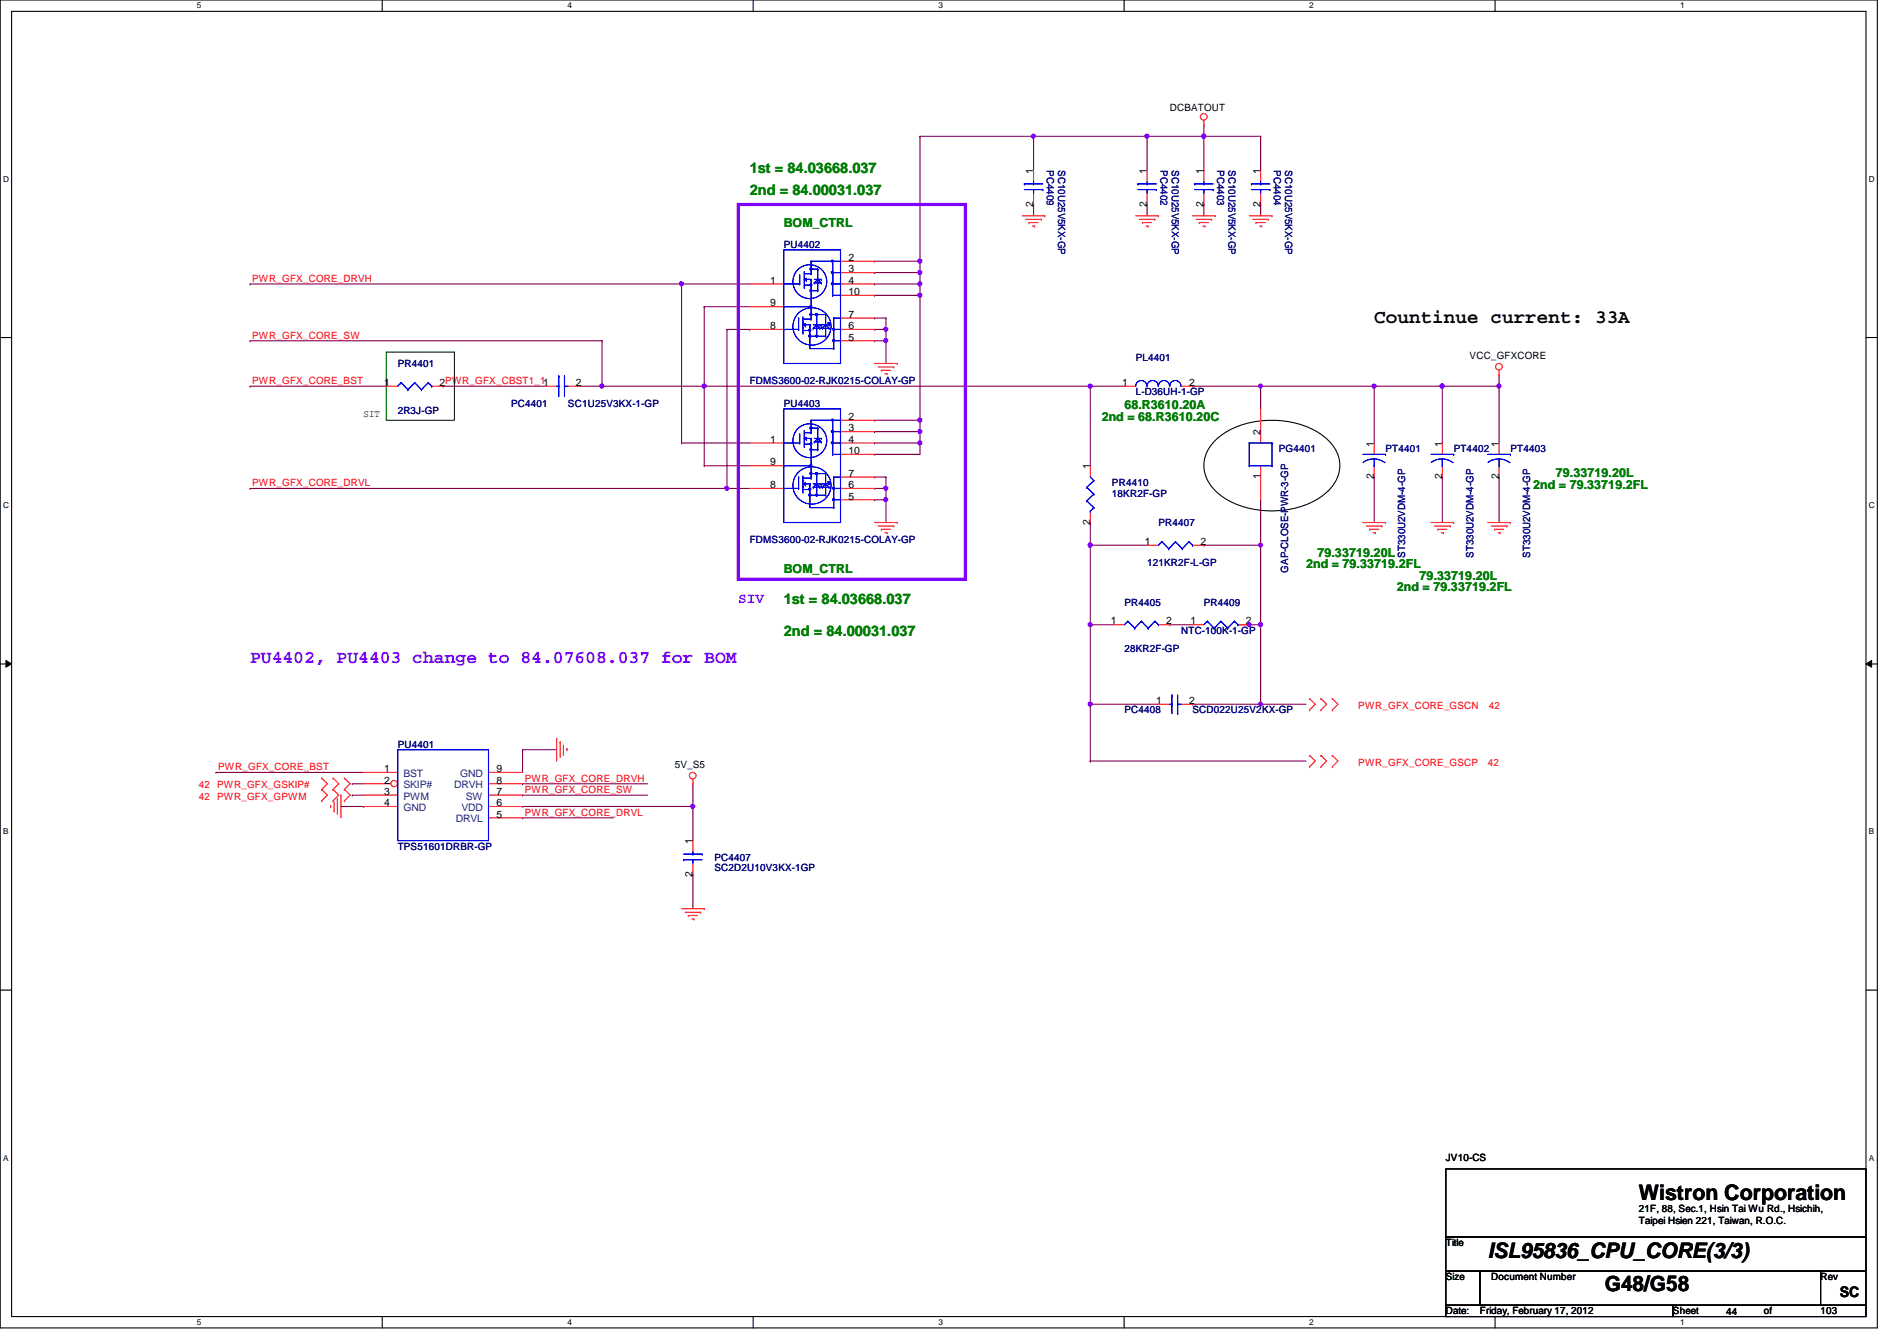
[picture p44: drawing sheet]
<svg xmlns="http://www.w3.org/2000/svg" width="297mm" height="210mm" viewBox="0 0 297 210" stroke-linecap="round" stroke-linejoin="round" font-family="sans-serif">
<defs><g id="words">
<g font-size="3.3">
<text x="256.6" y="187.9">Wistron Corporation</text>
<text x="233" y="196.8">ISL95836_CPU_CORE(3/3)</text>
<text x="251.3" y="202.1">G48/G58</text>
</g>
<text font-size="3" x="215.2" y="50.5">Countinue current: 33A</text>
<text font-size="2.8" fill="#8000ff" x="39.2" y="103.7">PU4402, PU4403 change to 84.07608.037 for BOM</text>
<g font-size="2.3" fill="#008000">
<text x="117.4" y="27">1st = 84.03668.037</text>
<text x="117.4" y="30.6">2nd = 84.00031.037</text>
<text x="122.7" y="94.6">1st = 84.03668.037</text>
<text x="122.7" y="99.6">2nd = 84.00031.037</text>
</g>
<text font-size="2.3" fill="#8000ff" x="115.6" y="94.3">SIV</text>
<text font-size="2.3" x="288.1" y="203">SC</text>
<g font-size="1.9" fill="#008000">
<text x="122.7" y="35.6">BOM_CTRL</text>
<text x="172.5" y="65.8">2nd = 68.R3610.20C</text>
<text x="176.1" y="64.1">68.R3610.20A</text>
<text x="240.1" y="76.5">2nd = 79.33719.2FL</text>
<text x="243.6" y="74.7">79.33719.20L</text>
<text x="122.7" y="89.7">BOM_CTRL</text>
<text x="204.5" y="88.9">2nd = 79.33719.2FL</text>
<text x="206.3" y="87.2">79.33719.20L</text>
<text x="218.7" y="92.5">2nd = 79.33719.2FL</text>
<text x="222.3" y="90.7">79.33719.20L</text>
</g>
<g font-size="1.6">
<text x="183.2" y="17.4">DCBATOUT</text>
<text x="161.8" y="27.2" transform="rotate(-90 161.8 27.2)">1</text>
<text x="179.6" y="27.2" transform="rotate(-90 179.6 27.2)">1</text>
<text x="188.5" y="27.2" transform="rotate(-90 188.5 27.2)">1</text>
<text x="197.4" y="27.2" transform="rotate(-90 197.4 27.2)">1</text>
<text x="161.8" y="32.3" transform="rotate(-90 161.8 32.3)">2</text>
<text x="179.6" y="32.3" transform="rotate(-90 179.6 32.3)">2</text>
<text x="188.5" y="32.3" transform="rotate(-90 188.5 32.3)">2</text>
<text x="197.4" y="32.3" transform="rotate(-90 197.4 32.3)">2</text>
<text x="132.8" y="40.9">2</text>
<text x="120.6" y="44.4">1</text>
<text x="120.6" y="48">9</text>
<text x="132.8" y="42.6">3</text>
<text x="132.8" y="44.4">4</text>
<text x="132.8" y="46.2">10</text>
<text x="120.6" y="51.5">8</text>
<text x="132.8" y="53.3">5</text>
<text x="132.8" y="51.5">6</text>
<text x="132.8" y="49.7">7</text>
<text x="230.1" y="56.2">VCC_GFXCORE</text>
<text x="60.2" y="60.4">1</text>
<text x="68.8" y="60.4">2PWR_GFX_CBST1_11</text>
<text x="90.2" y="60.4">2</text>
<text x="132.8" y="65.7">2</text>
<text x="175.7" y="60.4">1</text>
<text x="186.2" y="60.4">2</text>
<text x="120.6" y="69.3">1</text>
<text x="132.8" y="67.5">3</text>
<text x="132.8" y="69.3">4</text>
<text x="132.8" y="71.1">10</text>
<text x="197.4" y="68.1" transform="rotate(-90 197.4 68.1)">2</text>
<text x="215.1" y="69.9" transform="rotate(-90 215.1 69.9)">1</text>
<text x="225.8" y="69.9" transform="rotate(-90 225.8 69.9)">1</text>
<text x="234.7" y="69.9" transform="rotate(-90 234.7 69.9)">1</text>
<text x="120.6" y="76.4">8</text>
<text x="120.6" y="72.9">9</text>
<text x="132.8" y="76.4">6</text>
<text x="132.8" y="74.6">7</text>
<text x="170.7" y="73.4" transform="rotate(-90 170.7 73.4)">1</text>
<text x="197.4" y="75" transform="rotate(-90 197.4 75)">1</text>
<text x="215.1" y="75" transform="rotate(-90 215.1 75)">2</text>
<text x="225.8" y="75" transform="rotate(-90 225.8 75)">2</text>
<text x="234.7" y="75" transform="rotate(-90 234.7 75)">2</text>
<text x="132.8" y="78.2">5</text>
<text x="170.7" y="82.1" transform="rotate(-90 170.7 82.1)">2</text>
<text x="179.3" y="85.3">1</text>
<text x="188" y="85.3">2</text>
<text x="173.9" y="97.7">1</text>
<text x="182.6" y="97.7">2</text>
<text x="186.4" y="97.7">1</text>
<text x="195.1" y="97.7">2</text>
<text x="181.1" y="110.2">1</text>
<text x="186.2" y="110.2">2</text>
<text x="60.2" y="120.9">1</text>
<text x="60.2" y="122.6">2</text>
<text x="60.2" y="124.4">3</text>
<text x="77.7" y="124.4">7</text>
<text x="77.7" y="122.6">8</text>
<text x="77.7" y="120.9">9</text>
<text x="105.7" y="120.2">5V_S5</text>
<text x="60.2" y="126.2">4</text>
<text x="77.7" y="128">5</text>
<text x="77.7" y="126.2">6</text>
<text x="108.5" y="137.2" transform="rotate(-90 108.5 137.2)">2</text>
<text x="108.5" y="132.1" transform="rotate(-90 108.5 132.1)">1</text>
<text x="226.4" y="181.7">JV10-CS</text>
<text x="256.6" y="189.7">21F, 88, Sec.1, Hsin Tai Wu Rd., Hsichih,</text>
<text x="256.6" y="191.6">Taipei Hsien 221, Taiwan, R.O.C.</text>
<text x="226.4" y="195.1">Title</text>
<text x="226.4" y="200.4">Size</text>
<text x="233.5" y="200.4">Document Number</text>
<text x="285.1" y="200.4">Rev</text>
<text x="226.4" y="205.7">Date:</text>
<text x="231.7" y="205.7">Friday, February 17, 2012</text>
<text x="262" y="205.7">Sheet</text>
<text x="270.3" y="205.9">44</text>
<text x="276.2" y="205.7">of</text>
<text x="285.1" y="205.7">103</text>
</g>
<g font-size="1.6" fill="#000080">
<text x="163.9" y="26.7" transform="rotate(90 163.9 26.7)">PC4409</text>
<text x="165.7" y="26.7" transform="rotate(90 165.7 26.7)">SC10U25V5KX-GP</text>
<text x="181.7" y="26.7" transform="rotate(90 181.7 26.7)">PC4402</text>
<text x="183.5" y="26.7" transform="rotate(90 183.5 26.7)">SC10U25V5KX-GP</text>
<text x="190.6" y="26.7" transform="rotate(90 190.6 26.7)">PC4403</text>
<text x="192.4" y="26.7" transform="rotate(90 192.4 26.7)">SC10U25V5KX-GP</text>
<text x="199.5" y="26.7" transform="rotate(90 199.5 26.7)">PC4404</text>
<text x="201.2" y="26.7" transform="rotate(90 201.2 26.7)">SC10U25V5KX-GP</text>
<text x="122.7" y="38.8">PU4402</text>
<text x="62.3" y="57.4">PR4401</text>
<text x="177.8" y="56.6">PL4401</text>
<text x="62.3" y="64.7">2R3J-GP</text>
<text x="80" y="63.7">PC4401</text>
<text x="88.9" y="63.7">SC1U25V3KX-1-GP</text>
<text x="117.4" y="60.1">FDMS3600-02-RJK0215-COLAY-GP</text>
<text x="122.7" y="63.7">PU4403</text>
<text x="177.8" y="61.9">L-D36UH-1-GP</text>
<text x="200.2" y="70.8">PG4401</text>
<text x="217" y="70.8">PT4401</text>
<text x="227.6" y="70.8">PT4402</text>
<text x="236.5" y="70.8">PT4403</text>
<text x="174.1" y="76.1">PR4410</text>
<text x="174.1" y="77.7">18KR2F-GP</text>
<text x="181.4" y="82.3">PR4407</text>
<text x="117.4" y="85">FDMS3600-02-RJK0215-COLAY-GP</text>
<text x="179.6" y="88.6">121KR2F-L-GP</text>
<text x="201.7" y="89.6" transform="rotate(-90 201.7 89.6)">GAP-CLOSE-PWR-3-GP</text>
<text x="220" y="87.3" transform="rotate(-90 220 87.3)">ST330U2VDM-4-GP</text>
<text x="230.7" y="87.3" transform="rotate(-90 230.7 87.3)">ST330U2VDM-4-GP</text>
<text x="239.6" y="87.3" transform="rotate(-90 239.6 87.3)">ST330U2VDM-4-GP</text>
<text x="176.1" y="94.8">PR4405</text>
<text x="188.5" y="94.8">PR4409</text>
<text x="185" y="99.2">NTC-100K-1-GP</text>
<text x="176.1" y="102.1">28KR2F-GP</text>
<text x="176.1" y="111.7">PC4408</text>
<text x="186.7" y="111.7">SCD022U25V2KX-GP</text>
<text x="62.3" y="117">PU4401</text>
<text x="62.3" y="133">TPS51601DRBR-GP</text>
<text x="111.9" y="134.8">PC4407</text>
<text x="111.9" y="136.4">SC2D2U10V3KX-1GP</text>
</g>
<g font-size="1.6" fill="#f00">
<text x="39.5" y="44.1">PWR_GFX_CORE_DRVH</text>
<text x="39.5" y="53">PWR_GFX_CORE_SW</text>
<text x="39.5" y="60.1">PWR_GFX_CORE_BST</text>
<text x="39.5" y="76.1">PWR_GFX_CORE_DRVL</text>
<text x="212.7" y="111">PWR_GFX_CORE_GSCN</text>
<text x="233.1" y="111">42</text>
<text x="212.7" y="119.8">PWR_GFX_CORE_GSCP</text>
<text x="233" y="119.8">42</text>
<text x="31.2" y="123.4">42 PWR_GFX_GSKIP#</text>
<text x="31.2" y="125.2">42 PWR_GFX_GPWM</text>
<text x="34.2" y="120.6">PWR_GFX_CORE_BST</text>
<text x="82.2" y="124.1">PWR_GFX_CORE_SW</text>
<text x="82.2" y="122.3">PWR_GFX_CORE_DRVH</text>
<text x="82.2" y="127.7">PWR_GFX_CORE_DRVL</text>
</g>
<text font-size="1.6" fill="#004000" x="56.9" y="65.2">SIT</text>
<g font-size="1.6" fill="#004080">
<text x="63.2" y="121.6">BST</text>
<text x="63.2" y="123.4">SKIP#</text>
<text x="63.2" y="125.2">PWM</text>
<text x="71.1" y="123.4">DRVH</text>
<text x="72" y="121.6">GND</text>
<text x="72.9" y="125.2">SW</text>
<text x="63.2" y="127">GND</text>
<text x="71.4" y="128.7">DRVL</text>
<text x="72.3" y="127">VDD</text>
</g>
<g font-size="1.3">
<text x="30.8" y="1.3">5</text>
<text x="88.9" y="1.3">4</text>
<text x="146.9" y="1.3">3</text>
<text x="205" y="1.3">2</text>
<text x="263.1" y="1.3">1</text>
<text x=".5" y="28.4">D</text>
<text x="292.6" y="28.4">D</text>
<text x=".5" y="79.5">C</text>
<text x="292.6" y="79.5">C</text>
<text x=".5" y="130.6">B</text>
<text x="292.6" y="130.6">B</text>
<text x=".5" y="181.7">A</text>
<text x="292.6" y="181.7">A</text>
<text x="30.8" y="207.4">5</text>
<text x="88.9" y="207.4">4</text>
<text x="146.9" y="207.4">3</text>
<text x="205" y="207.4">2</text>
<text x="263.1" y="207.4">1</text>
</g>
</g></defs>
<path d="M0 0h294v207.9h-294zM1.8 1.8h290.4v204.3h-290.4z" fill="none" stroke="#000" stroke-width=".17"/>
<g fill="#fff">
<path d="M30.8 .2h.7v1.4h-.7z"/>
<path d="M30.8 206.2h.7v1.4h-.7z"/>
</g>
<path d="M59.9 0v1.8M59.9 206.1v1.8" fill="none" stroke="#000" stroke-width=".17"/>
<g fill="#fff">
<path d="M88.9 .2h.6v1.4h-.6z"/>
<path d="M88.9 206.2h.6v1.4h-.6z"/>
</g>
<path d="M117.9 0v1.8M117.9 206.1v1.8" fill="none" stroke="#000" stroke-width=".17"/>
<g fill="#fff">
<path d="M146.9 .2h.7v1.4h-.7z"/>
<path d="M146.9 206.2h.7v1.4h-.7z"/>
</g>
<path d="M176 0v1.8M176 206.1v1.8" fill="none" stroke="#000" stroke-width=".17"/>
<g fill="#fff">
<path d="M205 .2h.7v1.4h-.7z"/>
<path d="M205 206.2h.7v1.4h-.7z"/>
</g>
<path d="M234.1 0v1.8M234.1 206.1v1.8" fill="none" stroke="#000" stroke-width=".17"/>
<g fill="#fff">
<path d="M263.1 .2h.7v1.4h-.7z"/>
<path d="M263.1 206.2h.7v1.4h-.7z"/>
<path d="M.5 27.3h.9v1.4h-.9z"/>
<path d="M292.6 27.3h.9v1.4h-.9z"/>
<path d="M.5 78.4h.9v1.4h-.9z"/>
<path d="M292.6 78.4h.9v1.4h-.9z"/>
</g>
<path d="M0 52.8h1.8M292.2 52.8h1.8" fill="none" stroke="#000" stroke-width=".17"/>
<g fill="#fff">
<path d="M.5 129.5h.8v1.4h-.8z"/>
<path d="M292.6 129.5h.9v1.4h-.9z"/>
</g>
<path d="M0 103.9h1.8M292.2 103.9h1.8" fill="none" stroke="#000" stroke-width=".17"/>
<path d="M.9 103.4l.9 .5-.9 .5zM292.2 103.9l.9-.5v1z" fill="#000"/>
<path d="M.9 103.4l.9 .5-.9 .5zM292.2 103.9l.9-.5v1z" fill="none" stroke="#000" stroke-width=".16"/>
<g fill="#fff">
<path d="M.5 180.5h.8v1.4h-.8z"/>
<path d="M292.6 180.5h.9v1.4h-.9z"/>
</g>
<path d="M0 155h1.8M292.2 155h1.8" fill="none" stroke="#000" stroke-width=".17"/>
<path d="M234.7 58.7h.1M234.7 58.7v10.6M215.2 60.5h.1M215.2 60.5h10.6M234.7 60.5h.1M234.7 74.7h.1M234.7 74.7v7.1" fill="none" stroke="#800040" stroke-width=".17"/>
<circle cx="215.2" cy="60.4" r=".32" fill="#f0f"/>
<circle cx="215.2" cy="60.4" r=".32" fill="none" stroke="#f0f" stroke-width=".17"/>
<path d="M197.4 60.5h.1M197.4 60.5h17.8M193.8 97.8h.1M193.8 97.8h1.8M170.7 119.1h.1M170.7 119.1h33.8" fill="none" stroke="#800040" stroke-width=".17"/>
<circle cx="197.4" cy="60.4" r=".32" fill="#f0f"/>
<circle cx="197.4" cy="60.4" r=".32" fill="none" stroke="#f0f" stroke-width=".17"/>
<path d="M215.2 60.5h.1M215.2 60.5v8.8M225.8 74.7h.1M225.8 60.5h.1M225.8 60.5v8.8M225.8 74.7v7.1" fill="none" stroke="#800040" stroke-width=".17"/>
<circle cx="225.8" cy="60.4" r=".32" fill="#f0f"/>
<circle cx="225.8" cy="60.4" r=".32" fill="none" stroke="#f0f" stroke-width=".17"/>
<path d="M170.7 60.5h.1M170.7 60.5h5.4M170.7 97.8h.1M170.7 97.8v12.4" fill="none" stroke="#800040" stroke-width=".17"/>
<circle cx="170.7" cy="110.2" r=".32" fill="#f0f"/>
<circle cx="170.7" cy="110.2" r=".32" fill="none" stroke="#f0f" stroke-width=".17"/>
<circle cx="170.7" cy="97.8" r=".32" fill="#f0f"/>
<circle cx="170.7" cy="97.8" r=".32" fill="none" stroke="#f0f" stroke-width=".17"/>
<path d="M186.7 110.2h.1M186.7 110.2h10.7" fill="none" stroke="#800040" stroke-width=".17"/>
<circle cx="197.4" cy="110.2" r=".32" fill="#f0f"/>
<circle cx="197.4" cy="110.2" r=".32" fill="none" stroke="#f0f" stroke-width=".17"/>
<path d="M170.7 85.3h.1M170.7 85.3h8.9M188.5 85.3h.1M188.5 85.3h8.9" fill="none" stroke="#800040" stroke-width=".17"/>
<circle cx="170.7" cy="85.3" r=".32" fill="#f0f"/>
<circle cx="170.7" cy="85.3" r=".32" fill="none" stroke="#f0f" stroke-width=".17"/>
<path d="M170.7 85.3h.1M170.7 85.3v12.5" fill="none" stroke="#800040" stroke-width=".17"/>
<circle cx="170.7" cy="85.3" r=".32" fill="#f0f"/>
<circle cx="170.7" cy="85.3" r=".32" fill="none" stroke="#f0f" stroke-width=".17"/>
<path d="M170.7 97.8h.1M170.7 81.8h.1M170.7 97.8h3.6M170.7 81.8v3.5M197.4 85.3h.1M197.4 97.8h.1M197.4 85.3v24.9M197.4 110.2h.1M197.4 110.2h7.1" fill="none" stroke="#800040" stroke-width=".17"/>
<circle cx="197.4" cy="97.8" r=".32" fill="#f0f"/>
<circle cx="197.4" cy="97.8" r=".32" fill="none" stroke="#f0f" stroke-width=".17"/>
<path d="M170.7 60.5h.1M170.7 60.5v12.4M225.8 60.5h.1M225.8 60.5h8.9M170.7 110.2h.1M170.7 110.2h10.7" fill="none" stroke="#800040" stroke-width=".17"/>
<circle cx="234.7" cy="60.4" r=".32" fill="#f0f"/>
<circle cx="234.7" cy="60.4" r=".32" fill="none" stroke="#f0f" stroke-width=".17"/>
<circle cx="225.8" cy="60.4" r=".32" fill="#f0f"/>
<circle cx="225.8" cy="60.4" r=".32" fill="none" stroke="#f0f" stroke-width=".17"/>
<path d="M144.1 21.3h.1M144.1 21.3v19.6h-7.2M136.9 40.9h.1M136.9 67.6h.1M136.9 67.6h7.2M183.2 97.8h.1M183.2 97.8h3.5M170.7 119.1h.1M170.7 110.2v8.9" fill="none" stroke="#800040" stroke-width=".17"/>
<circle cx="144" cy="67.5" r=".32" fill="#f0f"/>
<circle cx="144" cy="67.5" r=".32" fill="none" stroke="#f0f" stroke-width=".17"/>
<path d="M136.9 42.7h.1M138.7 49.8h.1M138.7 49.8v1.8M144.1 40.9h.1M144.1 40.9v1.8h-7.2M136.9 76.5h.1M136.9 76.5h1.8" fill="none" stroke="#800040" stroke-width=".17"/>
<circle cx="144" cy="40.9" r=".32" fill="#f0f"/>
<circle cx="144" cy="40.9" r=".32" fill="none" stroke="#f0f" stroke-width=".17"/>
<path d="M136.9 78.2h.1M136.9 78.2h1.8M138.7 78.2h.1M138.7 78.2v3.6" fill="none" stroke="#800040" stroke-width=".17"/>
<circle cx="138.7" cy="78.2" r=".32" fill="#f0f"/>
<circle cx="138.7" cy="78.2" r=".32" fill="none" stroke="#f0f" stroke-width=".17"/>
<path d="M136.9 69.3h.1M136.9 69.3h7.2" fill="none" stroke="#800040" stroke-width=".17"/>
<circle cx="144" cy="69.3" r=".32" fill="#f0f"/>
<circle cx="144" cy="69.3" r=".32" fill="none" stroke="#f0f" stroke-width=".17"/>
<path d="M144.1 46.2h.1M144.1 46.2v19.6h-7.2M136.9 65.8h.1M138.7 74.7h.1M138.7 74.7v1.8" fill="none" stroke="#800040" stroke-width=".17"/>
<circle cx="144" cy="65.8" r=".32" fill="#f0f"/>
<circle cx="144" cy="65.8" r=".32" fill="none" stroke="#f0f" stroke-width=".17"/>
<circle cx="144" cy="46.2" r=".32" fill="#f0f"/>
<circle cx="144" cy="46.2" r=".32" fill="none" stroke="#f0f" stroke-width=".17"/>
<path d="M136.9 44.4h.1M144.1 42.7h.1M144.1 42.7v1.7h-7.2" fill="none" stroke="#800040" stroke-width=".17"/>
<circle cx="144" cy="42.6" r=".32" fill="#f0f"/>
<circle cx="144" cy="42.6" r=".32" fill="none" stroke="#f0f" stroke-width=".17"/>
<path d="M136.9 46.2h.1M144.1 44.4h.1M144.1 44.4v1.8h-7.2M136.9 74.7h.1M136.9 71.1h.1M136.9 74.7h1.8M144.1 69.3h.1M144.1 69.3v1.8h-7.2" fill="none" stroke="#800040" stroke-width=".17"/>
<circle cx="144" cy="44.4" r=".32" fill="#f0f"/>
<circle cx="144" cy="44.4" r=".32" fill="none" stroke="#f0f" stroke-width=".17"/>
<path d="M136.9 51.6h.1M136.9 51.6h1.8M138.7 53.3h.1M138.7 53.3v3.6" fill="none" stroke="#800040" stroke-width=".17"/>
<circle cx="138.7" cy="53.3" r=".32" fill="#f0f"/>
<circle cx="138.7" cy="53.3" r=".32" fill="none" stroke="#f0f" stroke-width=".17"/>
<path d="M136.9 53.3h.1M136.9 49.8h.1M136.9 49.8h1.8M138.7 51.6h.1M138.7 51.6v1.7h-1.8M144.1 67.6h.1M144.1 65.8h.1M144.1 65.8v3.5" fill="none" stroke="#800040" stroke-width=".17"/>
<circle cx="138.7" cy="51.5" r=".32" fill="#f0f"/>
<circle cx="138.7" cy="51.5" r=".32" fill="none" stroke="#f0f" stroke-width=".17"/>
<path d="M138.7 76.5h.1M138.7 76.5v1.7" fill="none" stroke="#800040" stroke-width=".17"/>
<circle cx="138.7" cy="76.4" r=".32" fill="#f0f"/>
<circle cx="138.7" cy="76.4" r=".32" fill="none" stroke="#f0f" stroke-width=".17"/>
<path d="M161.8 32h.1M161.8 21.3h.1M161.8 21.3v5.4M161.8 32v1.8M161.8 21.3h17.8" fill="none" stroke="#800040" stroke-width=".17"/>
<circle cx="161.8" cy="21.3" r=".32" fill="#f0f"/>
<circle cx="161.8" cy="21.3" r=".32" fill="none" stroke="#f0f" stroke-width=".17"/>
<path d="M179.6 21.3h.1M179.6 21.3h8.9M197.4 32h.1M197.4 32v1.8" fill="none" stroke="#800040" stroke-width=".17"/>
<circle cx="188.5" cy="21.3" r=".32" fill="#f0f"/>
<circle cx="188.5" cy="21.3" r=".32" fill="none" stroke="#f0f" stroke-width=".17"/>
<circle cx="179.6" cy="21.3" r=".32" fill="#f0f"/>
<circle cx="179.6" cy="21.3" r=".32" fill="none" stroke="#f0f" stroke-width=".17"/>
<path d="M179.6 32h.1M179.6 21.3h.1M179.6 21.3v5.4M179.6 32v1.8M188.5 21.3h.1M188.5 32h.1M188.5 21.3h8.9M188.5 21.3v5.4M188.5 32v1.8M197.4 21.3h.1M197.4 21.3v5.4" fill="none" stroke="#800040" stroke-width=".17"/>
<circle cx="188.5" cy="21.3" r=".32" fill="#f0f"/>
<circle cx="188.5" cy="21.3" r=".32" fill="none" stroke="#f0f" stroke-width=".17"/>
<g fill="none" stroke="#800040" stroke-width=".17">
<path d="M188.5 19.6h.1M188.5 19.6v1.7M144.1 21.3h.1M144.1 21.3h17.7M106.7 44.4h.1M106.7 44.4h10.7M106.7 44.4v24.9M110.3 48h.1M110.3 48h7.1M113.8 51.6h.1M113.8 51.6h3.6M113.8 51.6v24.9"/>
<path d="M117.4 51.6h.1M106.7 69.3h.1M106.7 69.3h10.7M110.3 72.9h.1M110.3 60.5h.1M110.3 72.9h7.1M110.3 60.5v12.4"/>
</g>
<circle cx="113.8" cy="76.4" r=".32" fill="#f0f"/>
<circle cx="113.8" cy="76.4" r=".32" fill="none" stroke="#f0f" stroke-width=".17"/>
<path d="M39.2 76.5h.1M39.2 76.5h74.6M94.3 60.5h.1M94.3 60.5h16" fill="none" stroke="#800040" stroke-width=".17"/>
<circle cx="94.2" cy="60.4" r=".32" fill="#f0f"/>
<circle cx="94.2" cy="60.4" r=".32" fill="none" stroke="#f0f" stroke-width=".17"/>
<path d="M39.2 53.3h.1M39.2 44.4h.1M39.2 53.3h55.1M39.2 44.4h67.5M94.3 53.3h.1M94.3 53.3v7.2M39.2 60.5h.1M39.2 60.5h21.3" fill="none" stroke="#800040" stroke-width=".17"/>
<circle cx="106.7" cy="44.4" r=".32" fill="#f0f"/>
<circle cx="106.7" cy="44.4" r=".32" fill="none" stroke="#f0f" stroke-width=".17"/>
<path d="M69.4 60.5h.1M69.4 60.5h16M110.3 60.5h.1M110.3 60.5h60.4" fill="none" stroke="#800040" stroke-width=".17"/>
<circle cx="170.7" cy="60.4" r=".32" fill="#f0f"/>
<circle cx="170.7" cy="60.4" r=".32" fill="none" stroke="#f0f" stroke-width=".17"/>
<circle cx="110.3" cy="60.4" r=".32" fill="#f0f"/>
<circle cx="110.3" cy="60.4" r=".32" fill="none" stroke="#f0f" stroke-width=".17"/>
<path d="M110.3 48h.1M110.3 48v12.5M90.7 60.5h3.6M94.3 60.5h.1M215.2 74.7h.1M215.2 74.7v7.1M195.6 97.8h.1M195.6 97.8h1.8" fill="none" stroke="#800040" stroke-width=".17"/>
<circle cx="195.6" cy="97.8" r=".32" fill="#f0f"/>
<circle cx="195.6" cy="97.8" r=".32" fill="none" stroke="#f0f" stroke-width=".17"/>
<g fill="none" stroke="#800040" stroke-width=".17">
<path d="M113.8 76.5h.1M113.8 76.5h3.6M81.8 117.3h.1M81.8 117.3v3.6M81.8 117.3h5.4M33.8 120.9h.1M33.8 120.9h23.1M55.2 122.7h.1M55.2 124.5h.1M55.2 122.7h1.7M55.2 124.5h1.7M81.8 128h.1"/>
<path d="M81.8 126.2h.1M81.8 128h14.3M81.8 126.2h26.7M108.5 136.9h.1M108.5 126.2h.1M108.5 126.2v5.4M108.5 136.9v5.3"/>
</g>
<circle cx="108.5" cy="126.2" r=".32" fill="#f0f"/>
<circle cx="108.5" cy="126.2" r=".32" fill="none" stroke="#f0f" stroke-width=".17"/>
<g fill="none" stroke="#800040" stroke-width=".17">
<path d="M186.7 60.5h.1M186.7 60.5h10.7M197.4 60.5h.1M197.4 60.5v3.5M197.4 78.2v7.1M197.4 85.3h.1M53.4 126.2h3.5M56.9 126.2h.1M81.8 124.5h.1M81.8 122.7h.1M81.8 124.5h19.6M81.8 122.7h19.6"/>
<path d="M108.5 122.7h.1M108.5 122.7v3.5"/>
</g>
<circle cx="197.4" cy="85.3" r=".32" fill="#f0f"/>
<circle cx="197.4" cy="85.3" r=".32" fill="none" stroke="#f0f" stroke-width=".17"/>
<g fill="none" stroke="#f00" stroke-width=".17">
<path d="M188.5 19.6h.1M188.5 18.8v.8M160.1 33.8h3.5M160.6 34.3h2.5M161.1 34.8h.1M161.1 34.8h1.5M161.7 35.4h.3M161.8 26.7v1.7M161.8 30.2v1.8M162 35.4h.1M163.1 34.3h.1M163.6 33.8h.1"/>
<path d="M177.8 33.8h3.6M178.4 34.3h2.4M178.9 34.8h.1M178.9 34.8h1.4M179.4 35.4h.4M179.8 35.4h.1M180.8 34.3h.1M181.4 33.8h.1M186.7 33.8h3.6M187.3 34.3h2.4M187.8 34.8h.1M187.8 34.8h1.4"/>
<path d="M188.3 35.4h.4M188.7 35.4h.1M189.7 34.3h.1M190.3 33.8h.1M195.6 33.8h3.6M196.2 34.3h2.4M196.7 34.8h.1M196.7 34.8h1.4M197.2 35.4h.4M197.4 26.7v1.7M197.4 30.2v1.8M197.6 35.4h.1"/>
<path d="M198.6 34.3h.1M199.2 33.8h.1M117.4 44.4h5.3M117.4 51.6h5.3M117.4 48h5.3M131.6 44.4h5.3M131.6 40.9h5.3M131.6 42.7h5.3M131.6 53.3h5.3M131.6 51.6h5.3M131.6 49.8h5.3M131.6 46.2h5.3"/>
<path d="M136.9 56.9h3.6M137.5 57.4h2.5M138 58h.1M138 58h1.4M138.6 58.5h.3M138.9 58.5h.1M140 57.4h.1M140.5 56.9h.1M234.7 58.7h.1M234.7 58v.7M170.7 72.9v1.8M215.2 69.3v1.8"/>
<path d="M215.2 72.9v1.8M234.7 69.3v1.8M234.7 72.9v1.8M136.9 81.8h3.6M137.5 82.3h2.5M138 82.8h.1M138 82.8h1.4M138.6 83.4h.3M138.9 83.4h.1M140 82.3h.1M140.5 81.8h.1M170.7 80v1.8"/>
<path d="M174.3 97.8h1.8M181.4 97.8h1.8M213.4 81.8h3.6M213.9 82.3h2.5M214.5 82.8h.1M214.5 82.8h1.4M215 83.4h.3M215.3 83.4h.1M216.4 82.3h.1M217 81.8h.1M224.1 81.8h3.5M224.6 82.3h2.5"/>
<path d="M225.1 82.8h.1M225.1 82.8h1.5M225.7 83.4h.3M226 83.4h.1M227.1 82.3h.1M227.6 81.8h.1M233 81.8h3.5M233.5 82.3h2.5M234 82.8h.1M234 82.8h1.5M234.6 83.4h.3M234.9 83.4h.1"/>
<path d="M236 82.3h.1M236.5 81.8h.1M87.2 115.6h.1M87.2 115.6v3.5M87.7 116.1h.1M87.7 116.1v2.5M88.2 118.1h.1M88.2 116.6v1.5M88.8 117.2h.1M88.8 117.2v.3M205.1 118.2h.1M205.1 111.1h.1"/>
<path d="M205.1 109.3h.1M205.1 118.2l.8 .9-.8 .9M205.1 109.3l.8 .9-.8 .9M206.8 118.2h.1M206.8 109.3h.1M206.8 111.1h.1M206.8 118.2l.9 .9-.9 .9M206.8 109.3l.9 .9-.9 .9M208.6 118.2h.1M208.6 111.1h.1M208.6 109.3h.1M208.6 118.2l.9 .9-.9 .9"/>
<path d="M208.6 109.3l.9 .9-.9 .9M50.4 123.6h.1M50.4 121.8h.1M50.4 125.3h.1M50.4 123.6l.9 .9-.9 .8M50.4 121.8l.9 .9-.9 .9M51.8 126.1h.1M51.8 126.1v.3M52.2 121.8h.1M52.2 123.6h.1M52.2 125.3h.1M52.2 121.8l.8 .9-.8 .9"/>
<path d="M52.2 123.6l.8 .9-.8 .8M52.3 127h.1M52.3 125.5v1.5M52.8 125h.1M52.8 125v2.5M53.4 124.5h.1M53.4 124.5v3.5M53.9 123.6h.1M53.9 121.8h.1M53.9 125.3h.1M53.9 123.6l.9 .9-.9 .8M53.9 121.8l.9 .9-.9 .9"/>
<path d="M108.5 122.7h.1M108.5 122v.7M108.5 131.6v1.7M108.5 135.1v1.8M205.1 120h.1M206.8 120h.1M208.6 120h.1M106.7 142.2h3.6M107.3 142.8h2.4M107.8 143.3h.1M107.8 143.3h1.4M108.3 143.8h.4"/>
<path d="M108.7 143.8h.1M109.7 142.8h.1M110.3 142.2h.1"/>
<circle cx="188.5" cy="18.3" r=".52"/>
<circle cx="234.7" cy="57.4" r=".52"/>
<circle cx="108.5" cy="121.4" r=".52"/>
</g>
<path d="M190 69.3a12.3 12.3 0 0 1 9.1-3.5 12.4 12.4 0 0 1 9.2 3.5 5.2 5.2 0 0 1-.7 7.9 14.3 14.3 0 0 1-13.8 1.8 7.9 7.9 0 0 1-5.2-5.2 5.1 5.1 0 0 1 1.4-4.5zM226.4 183h65.8v10.6h-65.8zM226.4 193.6h65.8v5.4h-65.8zM226.4 199h5.3v5.3h-5.3zM231.7 199h53.4v5.3h-53.4zM285.1 199h7.1v5.3h-7.1zM226.4 204.3h35.6v1.8h-35.6zM262 204.3h30.2v1.8h-30.2z" fill="none" stroke="#000" stroke-width=".17"/>
<path d="M115.6 32h35.6v58.7h-35.6z" fill="none" stroke="#8000ff" stroke-width=".51"/>
<path d="M60.5 55.1h10.7v10.7h-10.7z" fill="none" stroke="#004000" stroke-width=".17"/>
<g fill="none" stroke="#00f" stroke-width=".17">
<path d="M160.4 28.8h.1M160.4 28.8h2.9M160.4 29.7h2.9M161.8 28.8h.1M161.8 29.7h.1M161.8 28.4v.4M161.8 29.7v.5M163.3 29.7h.1M196 28.8h.1M196 28.8h2.8M196 29.7h2.8M197.4 28.8h.1"/>
<path d="M197.4 29.7h.1M197.4 28.4v.4M197.4 29.7v.5M198.8 29.7h.1M127.5 44.3h1.1M128.6 44.3h.1M170.2 76.3h.1M170.2 78.4h.1M170.2 76.3l1.1 1M170.2 78.4l1.1 1.1M170.7 74.7l.6 .5M171.3 75.2h.1"/>
<path d="M171.3 77.3h.1M171.3 79.5h.1M171.3 75.2l-1.1 1.1M171.3 77.3l-1.1 1.1M171.3 79.5l-.6 .5M213.4 71.1h3.6M215.2 72.9h.1M215.2 71.8l.7 .1 1 .5M215.2 71.8l-1.1 .2-.7 .4M215.2 71.8v1.1M217 71.1h.1M233 71.1h3.5"/>
<path d="M234.7 72.9h.1M234.7 71.8l.7 .1 1 .5M234.7 71.8l-1.1 .2-.6 .4M234.7 71.8v1.1M236.5 71.1h.1M170.7 80h.1M176.6 97.2h.1M176.6 97.2l-.5 .6M176.6 97.2l1.1 1.1M177.7 98.3h.1M178.7 97.2h.1M178.7 97.2l-1 1.1"/>
<path d="M178.7 97.2l1.1 1.1M179.8 98.3h.1M180.8 97.2h.1M180.8 97.2l-1 1.1M180.8 97.2l.6 .6M181.4 97.8h.1M107.1 134.6h.1M107.1 133.7h2.8M107.1 134.6h2.8M108.5 133.7h.1M108.5 134.6h.1M108.5 133.3v.4"/>
<path d="M108.5 134.6v.5M109.9 133.7h.1"/>
</g>
<path d="M126.9 42h.2v.2h-.2z" fill-rule="evenodd" fill="#00f"/>
<g fill="none" stroke="#00f" stroke-width=".17">
<path d="M125.2 44.4h.1M125.2 43v1.4M125.9 45h.1M125.9 44.1h.1M125.9 43.2h.1M125.9 42.5v.7M125.9 43.4v.7M125.9 44.3v.7M125.9 44.6h1.1M125.9 42.8h1.1M126.3 43.6h.1M126.3 43.6l-.4 .1h1.1"/>
<path d="M126.9 42h.2v.2h-.2zM127 44.6h.1M127 42.8h.1M127 43.7h.1M127 42.1h.1M127 40.9h.1M127 45.5h1.1M127 42.1h1.1M127 40.9v1.9M127.5 44.3h.1M128.1 42.1h.1M128.1 43.7h.1"/>
<path d="M128.1 45.5h.1M128.1 42.1v3.4M128.1 43.7l.5 .6M128.1 43.7l-.6 .6"/>
</g>
<path d="M126.9 45.4h.2v.2h-.2z" fill-rule="evenodd" fill="#00f"/>
<path d="M126.9 45.4h.2v.2h-.2zM127.5 43.7h1.1M128.6 43.7h.1" fill="none" stroke="#00f" stroke-width=".17"/>
<path d="M126.9 44.5h.2v.2h-.2z" fill-rule="evenodd" fill="#00f"/>
<path d="M122.7 44.4h.1M122.7 44.4h2.5M125.7 52.1h.1M125.7 51.4v.7M125.9 43.7l.4 .2M126.3 43.9h.1M126.9 44.5h.2v.2h-.2zM127 40.9h.1M127 40.9v.2M128.8 51.4h1M129.8 51.4h.1" fill="none" stroke="#00f" stroke-width=".17"/>
<path d="M127.7 49.1h.3v.3h-.3z" fill-rule="evenodd" fill="#00f"/>
<path d="M125.7 51.2h.1M125.7 50h1.3M125.7 50.5v.7M127 50h.1M127.3 51.4h1.1M127.7 49.1h.3v.3h-.3zM128.4 51.4h.1M129.3 49.2h.1M129.3 49.2v3.4M129.7 50.5h.1" fill="none" stroke="#00f" stroke-width=".17"/>
<path d="M126.7 51.6h.2v.2h-.2z" fill-rule="evenodd" fill="#00f"/>
<path d="M126.7 51.6h.2v.2h-.2zM127 49.2h.1M127 49.2h2.3M127.9 50.8h.1M127.9 50.8l.5 .6" fill="none" stroke="#00f" stroke-width=".17"/>
<path d="M127.7 52.5h.3v.2h-.3z" fill-rule="evenodd" fill="#00f"/>
<g fill="none" stroke="#00f" stroke-width=".17">
<path d="M125 51.6h.1M125 50.1v1.5M125.7 50.3h.1M125.7 51.7h1.1M125.7 49.6v.7M126.1 50.7h.1M126.1 50.7l-.4 .1h1.1M126.8 50.8h.1M126.8 51.7h.1M126.8 50.8v3.8M127.3 51.4h.1M127.3 50.8h1.1"/>
<path d="M127.7 52.5h.3v.2h-.3zM127.9 49.2h.1M127.9 50.8l-.6 .6M127.9 49.2v3.4h1.4M128.4 50.8h.1M128.6 50.8h1.2M129.3 50.8h.1M129.3 52.6h.1M129.3 50.8l.5 .6M129.8 50.5h.1M129.8 50.8h.1M129.8 50.5v.3"/>
</g>
<path d="M126.7 52.5h.2v.2h-.2z" fill-rule="evenodd" fill="#00f"/>
<path d="M125.7 50.8l.4 .2M126.1 51h.1M126.7 52.5h.2v.2h-.2zM126.8 52.6h1.1M127 43.7h.1M127 43.7v6.3M127.9 52.6h.1" fill="none" stroke="#00f" stroke-width=".17"/>
<path d="M126.9 49.1h.2v.3h-.2z" fill-rule="evenodd" fill="#00f"/>
<path d="M122.7 48h.1M122.7 51.6h.1M122.7 48h4.3M122.7 51.6h2.3M125 49.8h.1M125 49.8v.3M126.9 49.1h.2v.3h-.2z" fill="none" stroke="#00f" stroke-width=".17"/>
<path d="M126.9 47.9h.2v.2h-.2z" fill-rule="evenodd" fill="#00f"/>
<path d="M126.9 47.9h.2v.2h-.2zM127 40.9h4.6M130.4 44.4h.1M130.4 40.9v3.5M131.6 40.9h.1" fill="none" stroke="#00f" stroke-width=".17"/>
<path d="M130.2 40.8h.3v.2h-.3z" fill-rule="evenodd" fill="#00f"/>
<path d="M130.2 40.8h.3v.2h-.3z" fill="none" stroke="#00f" stroke-width=".17"/>
<path d="M130.2 42.5h.3v.2h-.3z" fill-rule="evenodd" fill="#00f"/>
<g fill="none" stroke="#00f" stroke-width=".17">
<path d="M126.8 54.6h3.8M130.2 42.5h.3v.2h-.3zM130.4 42.7h1.2M130.4 44.4h1.2M130.6 54.6h.1M130.6 49.8h.1M130.6 51.6h.1M130.6 53.3h.1M130.6 49.8v4.8M130.6 49.8h1M130.6 51.6h1M130.6 53.3h1"/>
<path d="M131.6 42.7h.1M131.6 44.4h.1M131.6 49.8h.1"/>
</g>
<path d="M130.4 53.2h.2v.2h-.2z" fill-rule="evenodd" fill="#00f"/>
<path d="M130.4 53.2h.2v.2h-.2z" fill="none" stroke="#00f" stroke-width=".17"/>
<path d="M130.4 51.4h.2v.2h-.2z" fill-rule="evenodd" fill="#00f"/>
<g fill="none" stroke="#00f" stroke-width=".17">
<path d="M122.7 39.1h8.9v17.8h-8.9zM128.6 50.8h.1M128.6 51.2h.1M128.6 50.8v.4M128.6 51.2h.2M128.8 51.4h.1M129.3 50.8l-.5 .6M130.4 46.2h1.2M130.4 51.4h.2v.2h-.2zM131.6 46.2h.1"/>
<circle cx="126.8" cy="44.1" r="2.65"/>
<circle cx="127.2" cy="51.1" r="2.96"/>
</g>
<path d="M130.2 44.3h.3v.2h-.3z" fill-rule="evenodd" fill="#00f"/>
<path d="M127.5 44.3h1.1M128.6 44.3h.1M130.2 44.3h.3v.2h-.3zM130.4 46.2h.1M130.4 42.7v3.5" fill="none" stroke="#00f" stroke-width=".17"/>
<path d="M126.9 42h.2v.2h-.2z" fill-rule="evenodd" fill="#00f"/>
<g fill="none" stroke="#00f" stroke-width=".17">
<path d="M125.2 44.4h.1M125.2 43v1.4M125.9 45h.1M125.9 44.1h.1M125.9 43.2h.1M125.9 42.5v.7M125.9 43.4v.7M125.9 44.3v.7M125.9 44.6h1.1M125.9 42.8h1.1M126.3 43.6h.1M126.3 43.6l-.4 .1h1.1"/>
<path d="M126.9 42h.2v.2h-.2zM127 44.6h.1M127 42.8h.1M127 43.7h.1M127 42.1h.1M127 40.9h.1M127 45.5h1.1M127 42.1h1.1M127 40.9v1.9M127.5 44.3h.1M128.1 42.1h.1M128.1 43.7h.1"/>
<path d="M128.1 45.5h.1M128.1 42.1v3.4M128.1 43.7l.5 .6M128.1 43.7l-.6 .6"/>
</g>
<path d="M126.9 45.4h.2v.2h-.2z" fill-rule="evenodd" fill="#00f"/>
<path d="M126.9 45.4h.2v.2h-.2zM127.5 43.7h1.1M128.6 43.7h.1" fill="none" stroke="#00f" stroke-width=".17"/>
<path d="M126.9 44.5h.2v.2h-.2z" fill-rule="evenodd" fill="#00f"/>
<path d="M122.7 44.4h.1M122.7 44.4h2.5M125.7 52.1h.1M125.7 51.4v.7M125.9 43.7l.4 .2M126.3 43.9h.1M126.9 44.5h.2v.2h-.2zM127 40.9h.1M127 40.9v.2M128.8 51.4h1M129.8 51.4h.1" fill="none" stroke="#00f" stroke-width=".17"/>
<path d="M127.7 49.1h.3v.3h-.3z" fill-rule="evenodd" fill="#00f"/>
<path d="M125.7 51.2h.1M125.7 50h1.3M125.7 50.5v.7M127 50h.1M127.3 51.4h1.1M127.7 49.1h.3v.3h-.3zM128.4 51.4h.1M129.3 49.2h.1M129.3 49.2v3.4M129.7 50.5h.1" fill="none" stroke="#00f" stroke-width=".17"/>
<path d="M126.7 51.6h.2v.2h-.2z" fill-rule="evenodd" fill="#00f"/>
<path d="M126.7 51.6h.2v.2h-.2zM127 49.2h.1M127 49.2h2.3M127.9 50.8h.1M127.9 50.8l.5 .6" fill="none" stroke="#00f" stroke-width=".17"/>
<path d="M127.7 52.5h.3v.2h-.3z" fill-rule="evenodd" fill="#00f"/>
<g fill="none" stroke="#00f" stroke-width=".17">
<path d="M125 51.6h.1M125 50.1v1.5M125.7 50.3h.1M125.7 51.7h1.1M125.7 49.6v.7M126.1 50.7h.1M126.1 50.7l-.4 .1h1.1M126.8 50.8h.1M126.8 51.7h.1M126.8 50.8v3.8M127.3 51.4h.1M127.3 50.8h1.1"/>
<path d="M127.7 52.5h.3v.2h-.3zM127.9 49.2h.1M127.9 50.8l-.6 .6M127.9 49.2v3.4h1.4M128.4 50.8h.1M128.6 50.8h1.2M129.3 50.8h.1M129.3 52.6h.1M129.3 50.8l.5 .6M129.8 50.5h.1M129.8 50.8h.1M129.8 50.5v.3"/>
</g>
<path d="M126.7 52.5h.2v.2h-.2z" fill-rule="evenodd" fill="#00f"/>
<path d="M125.7 50.8l.4 .2M126.1 51h.1M126.7 52.5h.2v.2h-.2zM126.8 52.6h1.1M127 43.7h.1M127 43.7v6.3M127.9 52.6h.1" fill="none" stroke="#00f" stroke-width=".17"/>
<path d="M126.9 49.1h.2v.3h-.2z" fill-rule="evenodd" fill="#00f"/>
<path d="M122.7 48h.1M122.7 51.6h.1M122.7 48h4.3M122.7 51.6h2.3M125 49.8h.1M125 49.8v.3M126.9 49.1h.2v.3h-.2z" fill="none" stroke="#00f" stroke-width=".17"/>
<path d="M126.9 47.9h.2v.2h-.2z" fill-rule="evenodd" fill="#00f"/>
<path d="M126.9 47.9h.2v.2h-.2zM127 40.9h4.6M130.4 44.4h.1M130.4 40.9v3.5M131.6 40.9h.1" fill="none" stroke="#00f" stroke-width=".17"/>
<path d="M130.2 40.8h.3v.2h-.3z" fill-rule="evenodd" fill="#00f"/>
<path d="M130.2 40.8h.3v.2h-.3z" fill="none" stroke="#00f" stroke-width=".17"/>
<path d="M130.2 42.5h.3v.2h-.3z" fill-rule="evenodd" fill="#00f"/>
<g fill="none" stroke="#00f" stroke-width=".17">
<path d="M126.8 54.6h3.8M130.2 42.5h.3v.2h-.3zM130.4 42.7h1.2M130.4 44.4h1.2M130.6 54.6h.1M130.6 49.8h.1M130.6 51.6h.1M130.6 53.3h.1M130.6 49.8v4.8M130.6 49.8h1M130.6 51.6h1M130.6 53.3h1"/>
<path d="M131.6 42.7h.1M131.6 44.4h.1M131.6 49.8h.1"/>
</g>
<path d="M130.4 53.2h.2v.2h-.2z" fill-rule="evenodd" fill="#00f"/>
<path d="M130.4 53.2h.2v.2h-.2z" fill="none" stroke="#00f" stroke-width=".17"/>
<path d="M130.4 51.4h.2v.2h-.2z" fill-rule="evenodd" fill="#00f"/>
<g fill="none" stroke="#00f" stroke-width=".17">
<path d="M122.7 39.1h8.9v17.8h-8.9zM128.6 50.8h.1M128.6 51.2h.1M128.6 50.8v.4M128.6 51.2h.2M128.8 51.4h.1M129.3 50.8l-.5 .6M130.4 46.2h1.2M130.4 51.4h.2v.2h-.2zM131.6 46.2h.1"/>
<circle cx="126.8" cy="44.1" r="2.65"/>
<circle cx="127.2" cy="51.1" r="2.96"/>
</g>
<path d="M130.2 44.3h.3v.2h-.3z" fill-rule="evenodd" fill="#00f"/>
<g fill="none" stroke="#00f" stroke-width=".17">
<path d="M178.2 28.8h.1M178.2 28.8h2.9M178.2 29.7h2.9M179.6 28.8h.1M179.6 29.7h.1M179.6 28.4v.4M179.6 29.7v.5M181.1 29.7h.1M130.2 44.3h.3v.2h-.3zM130.4 46.2h.1M130.4 42.7v3.5M181.9 84.8h.1"/>
<path d="M181.9 84.8l-.5 .5M181.9 84.8l1.1 1.1M183 85.9h.1M184.1 84.8h.1M184.1 84.8l-1.1 1.1M184.1 84.8l1 1.1M185.1 85.9h.1M186.2 84.8h.1M186.2 84.8l-1.1 1.1M186.2 84.8l.5 .5M186.7 85.3h.1M189.1 97.2h.1"/>
<path d="M189.1 97.2l-.6 .6M189.1 97.2l1 1.1M190.1 98.3h.1M191.2 97.2h.1M191.2 97.2l-1.1 1.1M191.2 97.2l1 1.1M192.2 98.3h.1M193.3 97.2h.1M193.3 97.2l-1.1 1.1M193.3 97.2l.5 .6M193.8 97.8h.1"/>
</g>
<path d="M179.6 26.7v1.7M179.6 30.2v1.8M179.6 85.3h1.8M186.7 85.3h1.8M186.7 97.8h1.8M193.8 97.8h1.8M56.9 120.9h5.4" fill="none" stroke="#f00" stroke-width=".17"/>
<circle cx="61.7" cy="122.7" r=".5" fill="#fff"/>
<g fill="none" stroke="#f00" stroke-width=".17">
<path d="M117.4 69.3h5.3M117.4 76.5h5.3M117.4 72.9h5.3M131.6 69.3h5.3M131.6 65.8h5.3M131.6 67.6h5.3M131.6 78.2h5.3M131.6 76.5h5.3M131.6 74.7h5.3M131.6 71.1h5.3M176.1 60.5h1.7M185 60.5h1.7"/>
<path d="M197.4 64v5.3M197.4 72.9v5.3M181.4 110.2h1.8M185 110.2h1.7M56.9 122.7h4.3M56.9 124.5h5.4M56.9 126.2h5.4M76.5 122.7h5.3M76.5 124.5h5.3M76.5 126.2h5.3M76.5 128h5.3M76.5 120.9h5.3"/>
<circle cx="61.7" cy="122.7" r=".5"/>
</g>
<g fill="none" stroke="#00f" stroke-width=".17">
<path d="M127.5 69.2h1.1M128.6 69.2h.1M177.8 60.5a.87 .87 0 0 1 .9-.9 .87 .87 0 0 1 .9 .9M179.6 60.5a.87 .87 0 0 1 .9-.9 .87 .87 0 0 1 .9 .9M181.4 60.5a.87 .87 0 0 1 .9-.9 .87 .87 0 0 1 .8 .9M183.2 60.5a.87 .87 0 0 1 .8-.9 .87 .87 0 0 1 .9 .9M195.6 72.9h.1M195.6 69.3h.1M195.6 72.9h3.6M195.6 69.3v3.6M195.6 69.3h3.6M199.2 69.3h.1"/>
<path d="M199.2 72.9h.1M199.2 69.3v3.6M62.3 117.3h14.2v14.3h-14.2zM183.2 110.2h.3M183.5 110.2h.1M183.5 108.8h.1M183.5 108.8v2.9M184.4 110.2h.1M184.4 111.7h.1M184.4 110.2h.6M184.4 108.8v2.9"/>
</g>
<path d="M126.9 66.9h.2v.2h-.2z" fill-rule="evenodd" fill="#00f"/>
<g fill="none" stroke="#00f" stroke-width=".17">
<path d="M125.2 69.3h.1M125.2 67.9v1.4M125.9 69.9h.1M125.9 69h.1M125.9 68.1h.1M125.9 67.4v.7M125.9 68.3v.7M125.9 69.2v.7M125.9 69.5h1.1M125.9 67.7h1.1M126.3 68.5h.1M126.3 68.5l-.4 .1h1.1"/>
<path d="M126.9 66.9h.2v.2h-.2zM127 69.5h.1M127 67.7h.1M127 68.6h.1M127 67h.1M127 65.8h.1M127 70.4h1.1M127 67h1.1M127 65.8v1.9M127.5 69.2h.1M128.1 67h.1M128.1 68.6h.1"/>
<path d="M128.1 70.4h.1M128.1 67v3.4M128.1 68.6l.5 .6M128.1 68.6l-.6 .6"/>
</g>
<path d="M126.9 70.3h.2v.2h-.2z" fill-rule="evenodd" fill="#00f"/>
<path d="M126.9 70.3h.2v.2h-.2zM127.5 68.6h1.1M128.6 68.6h.1" fill="none" stroke="#00f" stroke-width=".17"/>
<path d="M126.9 69.4h.2v.2h-.2z" fill-rule="evenodd" fill="#00f"/>
<path d="M122.7 69.3h.1M122.7 69.3h2.5M125.7 77h.1M125.7 76.3v.7M125.9 68.6l.4 .2M126.3 68.8h.1M126.9 69.4h.2v.2h-.2zM127 65.8h.1M127 65.8v.2M128.8 76.3h1M129.8 76.3h.1" fill="none" stroke="#00f" stroke-width=".17"/>
<path d="M127.7 74h.3v.2h-.3z" fill-rule="evenodd" fill="#00f"/>
<path d="M125.7 76.1h.1M125.7 74.8h1.3M125.7 75.4v.7M127 74.8h.1M127.3 76.3h1.1M127.7 74h.3v.2h-.3zM128.4 76.3h.1M129.3 74.1h.1M129.3 74.1v3.4M129.7 75.4h.1" fill="none" stroke="#00f" stroke-width=".17"/>
<path d="M126.7 76.5h.2v.2h-.2z" fill-rule="evenodd" fill="#00f"/>
<path d="M126.7 76.5h.2v.2h-.2zM127 74.1h.1M127 74.1h2.3M127.9 75.7h.1M127.9 75.7l.5 .6" fill="none" stroke="#00f" stroke-width=".17"/>
<path d="M127.7 77.4h.3v.2h-.3z" fill-rule="evenodd" fill="#00f"/>
<g fill="none" stroke="#00f" stroke-width=".17">
<path d="M125 76.5h.1M125 75v1.5M125.7 75.2h.1M125.7 76.6h1.1M125.7 74.5v.7M126.1 75.6h.1M126.1 75.6l-.4 .1h1.1M126.8 75.7h.1M126.8 76.6h.1M126.8 75.7v3.8M127.3 76.3h.1M127.3 75.7h1.1"/>
<path d="M127.7 77.4h.3v.2h-.3zM127.9 74.1h.1M127.9 75.7l-.6 .6M127.9 74.1v3.4h1.4M128.4 75.7h.1M128.6 75.7h1.2M129.3 75.7h.1M129.3 77.5h.1M129.3 75.7l.5 .6M129.8 75.4h.1M129.8 75.7h.1M129.8 75.4v.3"/>
</g>
<path d="M126.7 77.4h.2v.2h-.2z" fill-rule="evenodd" fill="#00f"/>
<path d="M125.7 75.7l.4 .2M126.1 75.9h.1M126.7 77.4h.2v.2h-.2zM126.8 77.5h1.1M127 68.6h.1M127 68.6v6.2M127.9 77.5h.1" fill="none" stroke="#00f" stroke-width=".17"/>
<path d="M126.9 74h.2v.2h-.2z" fill-rule="evenodd" fill="#00f"/>
<path d="M122.7 72.9h.1M122.7 76.5h.1M122.7 72.9h4.3M122.7 76.5h2.3M125 74.7h.1M125 74.7v.3M126.9 74h.2v.2h-.2z" fill="none" stroke="#00f" stroke-width=".17"/>
<path d="M126.9 72.8h.2v.2h-.2z" fill-rule="evenodd" fill="#00f"/>
<path d="M126.9 72.8h.2v.2h-.2zM127 65.8h4.6M130.4 69.3h.1M130.4 65.8v3.5M131.6 65.8h.1" fill="none" stroke="#00f" stroke-width=".17"/>
<path d="M130.2 65.6h.3v.3h-.3z" fill-rule="evenodd" fill="#00f"/>
<path d="M130.2 65.6h.3v.3h-.3z" fill="none" stroke="#00f" stroke-width=".17"/>
<path d="M130.2 67.4h.3v.2h-.3z" fill-rule="evenodd" fill="#00f"/>
<g fill="none" stroke="#00f" stroke-width=".17">
<path d="M126.8 79.5h3.8M130.2 67.4h.3v.2h-.3zM130.4 67.6h1.2M130.4 69.3h1.2M130.6 79.5h.1M130.6 74.7h.1M130.6 76.5h.1M130.6 78.2h.1M130.6 74.7v4.8M130.6 74.7h1M130.6 76.5h1M130.6 78.2h1"/>
<path d="M131.6 67.6h.1M131.6 69.3h.1M131.6 74.7h.1"/>
</g>
<path d="M130.4 78.1h.2v.2h-.2z" fill-rule="evenodd" fill="#00f"/>
<path d="M130.4 78.1h.2v.2h-.2z" fill="none" stroke="#00f" stroke-width=".17"/>
<path d="M130.4 76.3h.2v.2h-.2z" fill-rule="evenodd" fill="#00f"/>
<g fill="none" stroke="#00f" stroke-width=".17">
<path d="M122.7 64h8.9v17.8h-8.9zM128.6 75.7h.1M128.6 76.1h.1M128.6 75.7v.4M128.6 76.1h.2M128.8 76.3h.1M129.3 75.7l-.5 .6M130.4 71.1h1.2M130.4 76.3h.2v.2h-.2zM131.6 71.1h.1"/>
<circle cx="126.8" cy="69" r="2.65"/>
<circle cx="127.2" cy="76" r="2.96"/>
</g>
<path d="M130.2 69.2h.3v.2h-.3z" fill-rule="evenodd" fill="#00f"/>
<path d="M127.5 69.2h1.1M128.6 69.2h.1M130.2 69.2h.3v.2h-.3zM130.4 71.1h.1M130.4 67.6v3.5" fill="none" stroke="#00f" stroke-width=".17"/>
<path d="M126.9 66.9h.2v.2h-.2z" fill-rule="evenodd" fill="#00f"/>
<g fill="none" stroke="#00f" stroke-width=".17">
<path d="M125.2 69.3h.1M125.2 67.9v1.4M125.9 69.9h.1M125.9 69h.1M125.9 68.1h.1M125.9 67.4v.7M125.9 68.3v.7M125.9 69.2v.7M125.9 69.5h1.1M125.9 67.7h1.1M126.3 68.5h.1M126.3 68.5l-.4 .1h1.1"/>
<path d="M126.9 66.9h.2v.2h-.2zM127 69.5h.1M127 67.7h.1M127 68.6h.1M127 67h.1M127 65.8h.1M127 70.4h1.1M127 67h1.1M127 65.8v1.9M127.5 69.2h.1M128.1 67h.1M128.1 68.6h.1"/>
<path d="M128.1 70.4h.1M128.1 67v3.4M128.1 68.6l.5 .6M128.1 68.6l-.6 .6"/>
</g>
<path d="M126.9 70.3h.2v.2h-.2z" fill-rule="evenodd" fill="#00f"/>
<path d="M126.9 70.3h.2v.2h-.2zM127.5 68.6h1.1M128.6 68.6h.1" fill="none" stroke="#00f" stroke-width=".17"/>
<path d="M126.9 69.4h.2v.2h-.2z" fill-rule="evenodd" fill="#00f"/>
<path d="M122.7 69.3h.1M122.7 69.3h2.5M125.7 77h.1M125.7 76.3v.7M125.9 68.6l.4 .2M126.3 68.8h.1M126.9 69.4h.2v.2h-.2zM127 65.8h.1M127 65.8v.2M128.8 76.3h1M129.8 76.3h.1" fill="none" stroke="#00f" stroke-width=".17"/>
<path d="M127.7 74h.3v.2h-.3z" fill-rule="evenodd" fill="#00f"/>
<path d="M125.7 76.1h.1M125.7 74.8h1.3M125.7 75.4v.7M127 74.8h.1M127.3 76.3h1.1M127.7 74h.3v.2h-.3zM128.4 76.3h.1M129.3 74.1h.1M129.3 74.1v3.4M129.7 75.4h.1" fill="none" stroke="#00f" stroke-width=".17"/>
<path d="M126.7 76.5h.2v.2h-.2z" fill-rule="evenodd" fill="#00f"/>
<path d="M126.7 76.5h.2v.2h-.2zM127 74.1h.1M127 74.1h2.3M127.9 75.7h.1M127.9 75.7l.5 .6" fill="none" stroke="#00f" stroke-width=".17"/>
<path d="M127.7 77.4h.3v.2h-.3z" fill-rule="evenodd" fill="#00f"/>
<g fill="none" stroke="#00f" stroke-width=".17">
<path d="M125 76.5h.1M125 75v1.5M125.7 75.2h.1M125.7 76.6h1.1M125.7 74.5v.7M126.1 75.6h.1M126.1 75.6l-.4 .1h1.1M126.8 75.7h.1M126.8 76.6h.1M126.8 75.7v3.8M127.3 76.3h.1M127.3 75.7h1.1"/>
<path d="M127.7 77.4h.3v.2h-.3zM127.9 74.1h.1M127.9 75.7l-.6 .6M127.9 74.1v3.4h1.4M128.4 75.7h.1M128.6 75.7h1.2M129.3 75.7h.1M129.3 77.5h.1M129.3 75.7l.5 .6M129.8 75.4h.1M129.8 75.7h.1M129.8 75.4v.3"/>
</g>
<path d="M126.7 77.4h.2v.2h-.2z" fill-rule="evenodd" fill="#00f"/>
<path d="M125.7 75.7l.4 .2M126.1 75.9h.1M126.7 77.4h.2v.2h-.2zM126.8 77.5h1.1M127 68.6h.1M127 68.6v6.2M127.9 77.5h.1" fill="none" stroke="#00f" stroke-width=".17"/>
<path d="M126.9 74h.2v.2h-.2z" fill-rule="evenodd" fill="#00f"/>
<path d="M122.7 72.9h.1M122.7 76.5h.1M122.7 72.9h4.3M122.7 76.5h2.3M125 74.7h.1M125 74.7v.3M126.9 74h.2v.2h-.2z" fill="none" stroke="#00f" stroke-width=".17"/>
<path d="M126.9 72.8h.2v.2h-.2z" fill-rule="evenodd" fill="#00f"/>
<path d="M126.9 72.8h.2v.2h-.2zM127 65.8h4.6M130.4 69.3h.1M130.4 65.8v3.5M131.6 65.8h.1" fill="none" stroke="#00f" stroke-width=".17"/>
<path d="M130.2 65.6h.3v.3h-.3z" fill-rule="evenodd" fill="#00f"/>
<path d="M130.2 65.6h.3v.3h-.3z" fill="none" stroke="#00f" stroke-width=".17"/>
<path d="M130.2 67.4h.3v.2h-.3z" fill-rule="evenodd" fill="#00f"/>
<g fill="none" stroke="#00f" stroke-width=".17">
<path d="M126.8 79.5h3.8M130.2 67.4h.3v.2h-.3zM130.4 67.6h1.2M130.4 69.3h1.2M130.6 79.5h.1M130.6 74.7h.1M130.6 76.5h.1M130.6 78.2h.1M130.6 74.7v4.8M130.6 74.7h1M130.6 76.5h1M130.6 78.2h1"/>
<path d="M131.6 67.6h.1M131.6 69.3h.1M131.6 74.7h.1"/>
</g>
<path d="M130.4 78.1h.2v.2h-.2z" fill-rule="evenodd" fill="#00f"/>
<path d="M130.4 78.1h.2v.2h-.2z" fill="none" stroke="#00f" stroke-width=".17"/>
<path d="M130.4 76.3h.2v.2h-.2z" fill-rule="evenodd" fill="#00f"/>
<g fill="none" stroke="#00f" stroke-width=".17">
<path d="M122.7 64h8.9v17.8h-8.9zM128.6 75.7h.1M128.6 76.1h.1M128.6 75.7v.4M128.6 76.1h.2M128.8 76.3h.1M129.3 75.7l-.5 .6M130.4 71.1h1.2M130.4 76.3h.2v.2h-.2zM131.6 71.1h.1"/>
<circle cx="126.8" cy="69" r="2.65"/>
<circle cx="127.2" cy="76" r="2.96"/>
</g>
<path d="M130.2 69.2h.3v.2h-.3z" fill-rule="evenodd" fill="#00f"/>
<g fill="none" stroke="#00f" stroke-width=".17">
<path d="M187.1 28.8h.1M187.1 28.8h2.8M187.1 29.7h2.8M188.5 28.8h.1M188.5 29.7h.1M188.5 28.4v.4M188.5 29.7v.5M189.9 29.7h.1M62.8 59.9h.1M62.8 59.9l-.5 .6M62.8 59.9l1.1 1.1M64.9 59.9h.1"/>
<path d="M64.9 59.9l-1 1.1M64.9 59.9l1.1 1.1M67.1 59.9h.1M67.1 59.9l-1.1 1.1M67.1 59.9l.5 .6M87.5 58.8h.1M87.5 58.8v3.3M88.4 58.8h.1M88.4 58.8v3.3M63.9 61h.1M66 61h.1M67.6 60.5h.1"/>
<path d="M87.2 60.5h.3M87.5 60.5h.1M88.4 60.5h.1M88.4 60.5h.5M130.2 69.2h.3v.2h-.3zM130.4 71.1h.1M130.4 67.6v3.5M224.1 71.1h3.5M225.8 72.9h.1M225.8 71.8l.8 .1 .9 .5M225.8 71.8l-1.1 .2-.6 .4M225.8 71.8v1.1"/>
<path d="M227.6 71.1h.1"/>
</g>
<path d="M188.5 26.7v1.7M188.5 30.2v1.8M60.5 60.5h1.8M67.6 60.5h1.8M85.4 60.5h1.8M88.9 60.5h1.8M225.8 69.3v1.8M225.8 72.9v1.8" fill="none" stroke="#f00" stroke-width=".17"/>
<circle cx="215.2" cy="60.4" r=".32" fill="#f0f"/>
<circle cx="215.2" cy="60.4" r=".32" fill="none" stroke="#f0f" stroke-width=".17"/>
<circle cx="197.4" cy="60.4" r=".32" fill="#f0f"/>
<circle cx="197.4" cy="60.4" r=".32" fill="none" stroke="#f0f" stroke-width=".17"/>
<circle cx="225.8" cy="60.4" r=".32" fill="#f0f"/>
<circle cx="225.8" cy="60.4" r=".32" fill="none" stroke="#f0f" stroke-width=".17"/>
<circle cx="170.7" cy="110.2" r=".32" fill="#f0f"/>
<circle cx="170.7" cy="110.2" r=".32" fill="none" stroke="#f0f" stroke-width=".17"/>
<circle cx="170.7" cy="97.8" r=".32" fill="#f0f"/>
<circle cx="170.7" cy="97.8" r=".32" fill="none" stroke="#f0f" stroke-width=".17"/>
<circle cx="197.4" cy="110.2" r=".32" fill="#f0f"/>
<circle cx="197.4" cy="110.2" r=".32" fill="none" stroke="#f0f" stroke-width=".17"/>
<circle cx="170.7" cy="85.3" r=".32" fill="#f0f"/>
<circle cx="170.7" cy="85.3" r=".32" fill="none" stroke="#f0f" stroke-width=".17"/>
<circle cx="170.7" cy="85.3" r=".32" fill="#f0f"/>
<circle cx="170.7" cy="85.3" r=".32" fill="none" stroke="#f0f" stroke-width=".17"/>
<circle cx="197.4" cy="97.8" r=".32" fill="#f0f"/>
<circle cx="197.4" cy="97.8" r=".32" fill="none" stroke="#f0f" stroke-width=".17"/>
<circle cx="234.7" cy="60.4" r=".32" fill="#f0f"/>
<circle cx="234.7" cy="60.4" r=".32" fill="none" stroke="#f0f" stroke-width=".17"/>
<circle cx="225.8" cy="60.4" r=".32" fill="#f0f"/>
<circle cx="225.8" cy="60.4" r=".32" fill="none" stroke="#f0f" stroke-width=".17"/>
<circle cx="144" cy="67.5" r=".32" fill="#f0f"/>
<circle cx="144" cy="67.5" r=".32" fill="none" stroke="#f0f" stroke-width=".17"/>
<circle cx="144" cy="40.9" r=".32" fill="#f0f"/>
<circle cx="144" cy="40.9" r=".32" fill="none" stroke="#f0f" stroke-width=".17"/>
<circle cx="138.7" cy="78.2" r=".32" fill="#f0f"/>
<circle cx="138.7" cy="78.2" r=".32" fill="none" stroke="#f0f" stroke-width=".17"/>
<circle cx="144" cy="69.3" r=".32" fill="#f0f"/>
<circle cx="144" cy="69.3" r=".32" fill="none" stroke="#f0f" stroke-width=".17"/>
<circle cx="144" cy="65.8" r=".32" fill="#f0f"/>
<circle cx="144" cy="65.8" r=".32" fill="none" stroke="#f0f" stroke-width=".17"/>
<circle cx="144" cy="46.2" r=".32" fill="#f0f"/>
<circle cx="144" cy="46.2" r=".32" fill="none" stroke="#f0f" stroke-width=".17"/>
<circle cx="144" cy="42.6" r=".32" fill="#f0f"/>
<circle cx="144" cy="42.6" r=".32" fill="none" stroke="#f0f" stroke-width=".17"/>
<circle cx="144" cy="44.4" r=".32" fill="#f0f"/>
<circle cx="144" cy="44.4" r=".32" fill="none" stroke="#f0f" stroke-width=".17"/>
<circle cx="138.7" cy="53.3" r=".32" fill="#f0f"/>
<circle cx="138.7" cy="53.3" r=".32" fill="none" stroke="#f0f" stroke-width=".17"/>
<circle cx="138.7" cy="51.5" r=".32" fill="#f0f"/>
<circle cx="138.7" cy="51.5" r=".32" fill="none" stroke="#f0f" stroke-width=".17"/>
<circle cx="138.7" cy="76.4" r=".32" fill="#f0f"/>
<circle cx="138.7" cy="76.4" r=".32" fill="none" stroke="#f0f" stroke-width=".17"/>
<circle cx="161.8" cy="21.3" r=".32" fill="#f0f"/>
<circle cx="161.8" cy="21.3" r=".32" fill="none" stroke="#f0f" stroke-width=".17"/>
<circle cx="188.5" cy="21.3" r=".32" fill="#f0f"/>
<circle cx="188.5" cy="21.3" r=".32" fill="none" stroke="#f0f" stroke-width=".17"/>
<circle cx="179.6" cy="21.3" r=".32" fill="#f0f"/>
<circle cx="179.6" cy="21.3" r=".32" fill="none" stroke="#f0f" stroke-width=".17"/>
<circle cx="188.5" cy="21.3" r=".32" fill="#f0f"/>
<circle cx="188.5" cy="21.3" r=".32" fill="none" stroke="#f0f" stroke-width=".17"/>
<circle cx="113.8" cy="76.4" r=".32" fill="#f0f"/>
<circle cx="113.8" cy="76.4" r=".32" fill="none" stroke="#f0f" stroke-width=".17"/>
<circle cx="94.2" cy="60.4" r=".32" fill="#f0f"/>
<circle cx="94.2" cy="60.4" r=".32" fill="none" stroke="#f0f" stroke-width=".17"/>
<circle cx="106.7" cy="44.4" r=".32" fill="#f0f"/>
<circle cx="106.7" cy="44.4" r=".32" fill="none" stroke="#f0f" stroke-width=".17"/>
<circle cx="170.7" cy="60.4" r=".32" fill="#f0f"/>
<circle cx="170.7" cy="60.4" r=".32" fill="none" stroke="#f0f" stroke-width=".17"/>
<circle cx="110.3" cy="60.4" r=".32" fill="#f0f"/>
<circle cx="110.3" cy="60.4" r=".32" fill="none" stroke="#f0f" stroke-width=".17"/>
<circle cx="195.6" cy="97.8" r=".32" fill="#f0f"/>
<circle cx="195.6" cy="97.8" r=".32" fill="none" stroke="#f0f" stroke-width=".17"/>
<circle cx="108.5" cy="126.2" r=".32" fill="#f0f"/>
<circle cx="108.5" cy="126.2" r=".32" fill="none" stroke="#f0f" stroke-width=".17"/>
<circle cx="197.4" cy="85.3" r=".32" fill="#f0f"/>
<circle cx="197.4" cy="85.3" r=".32" fill="none" stroke="#f0f" stroke-width=".17"/>
<use href="#words"/>
</svg>
